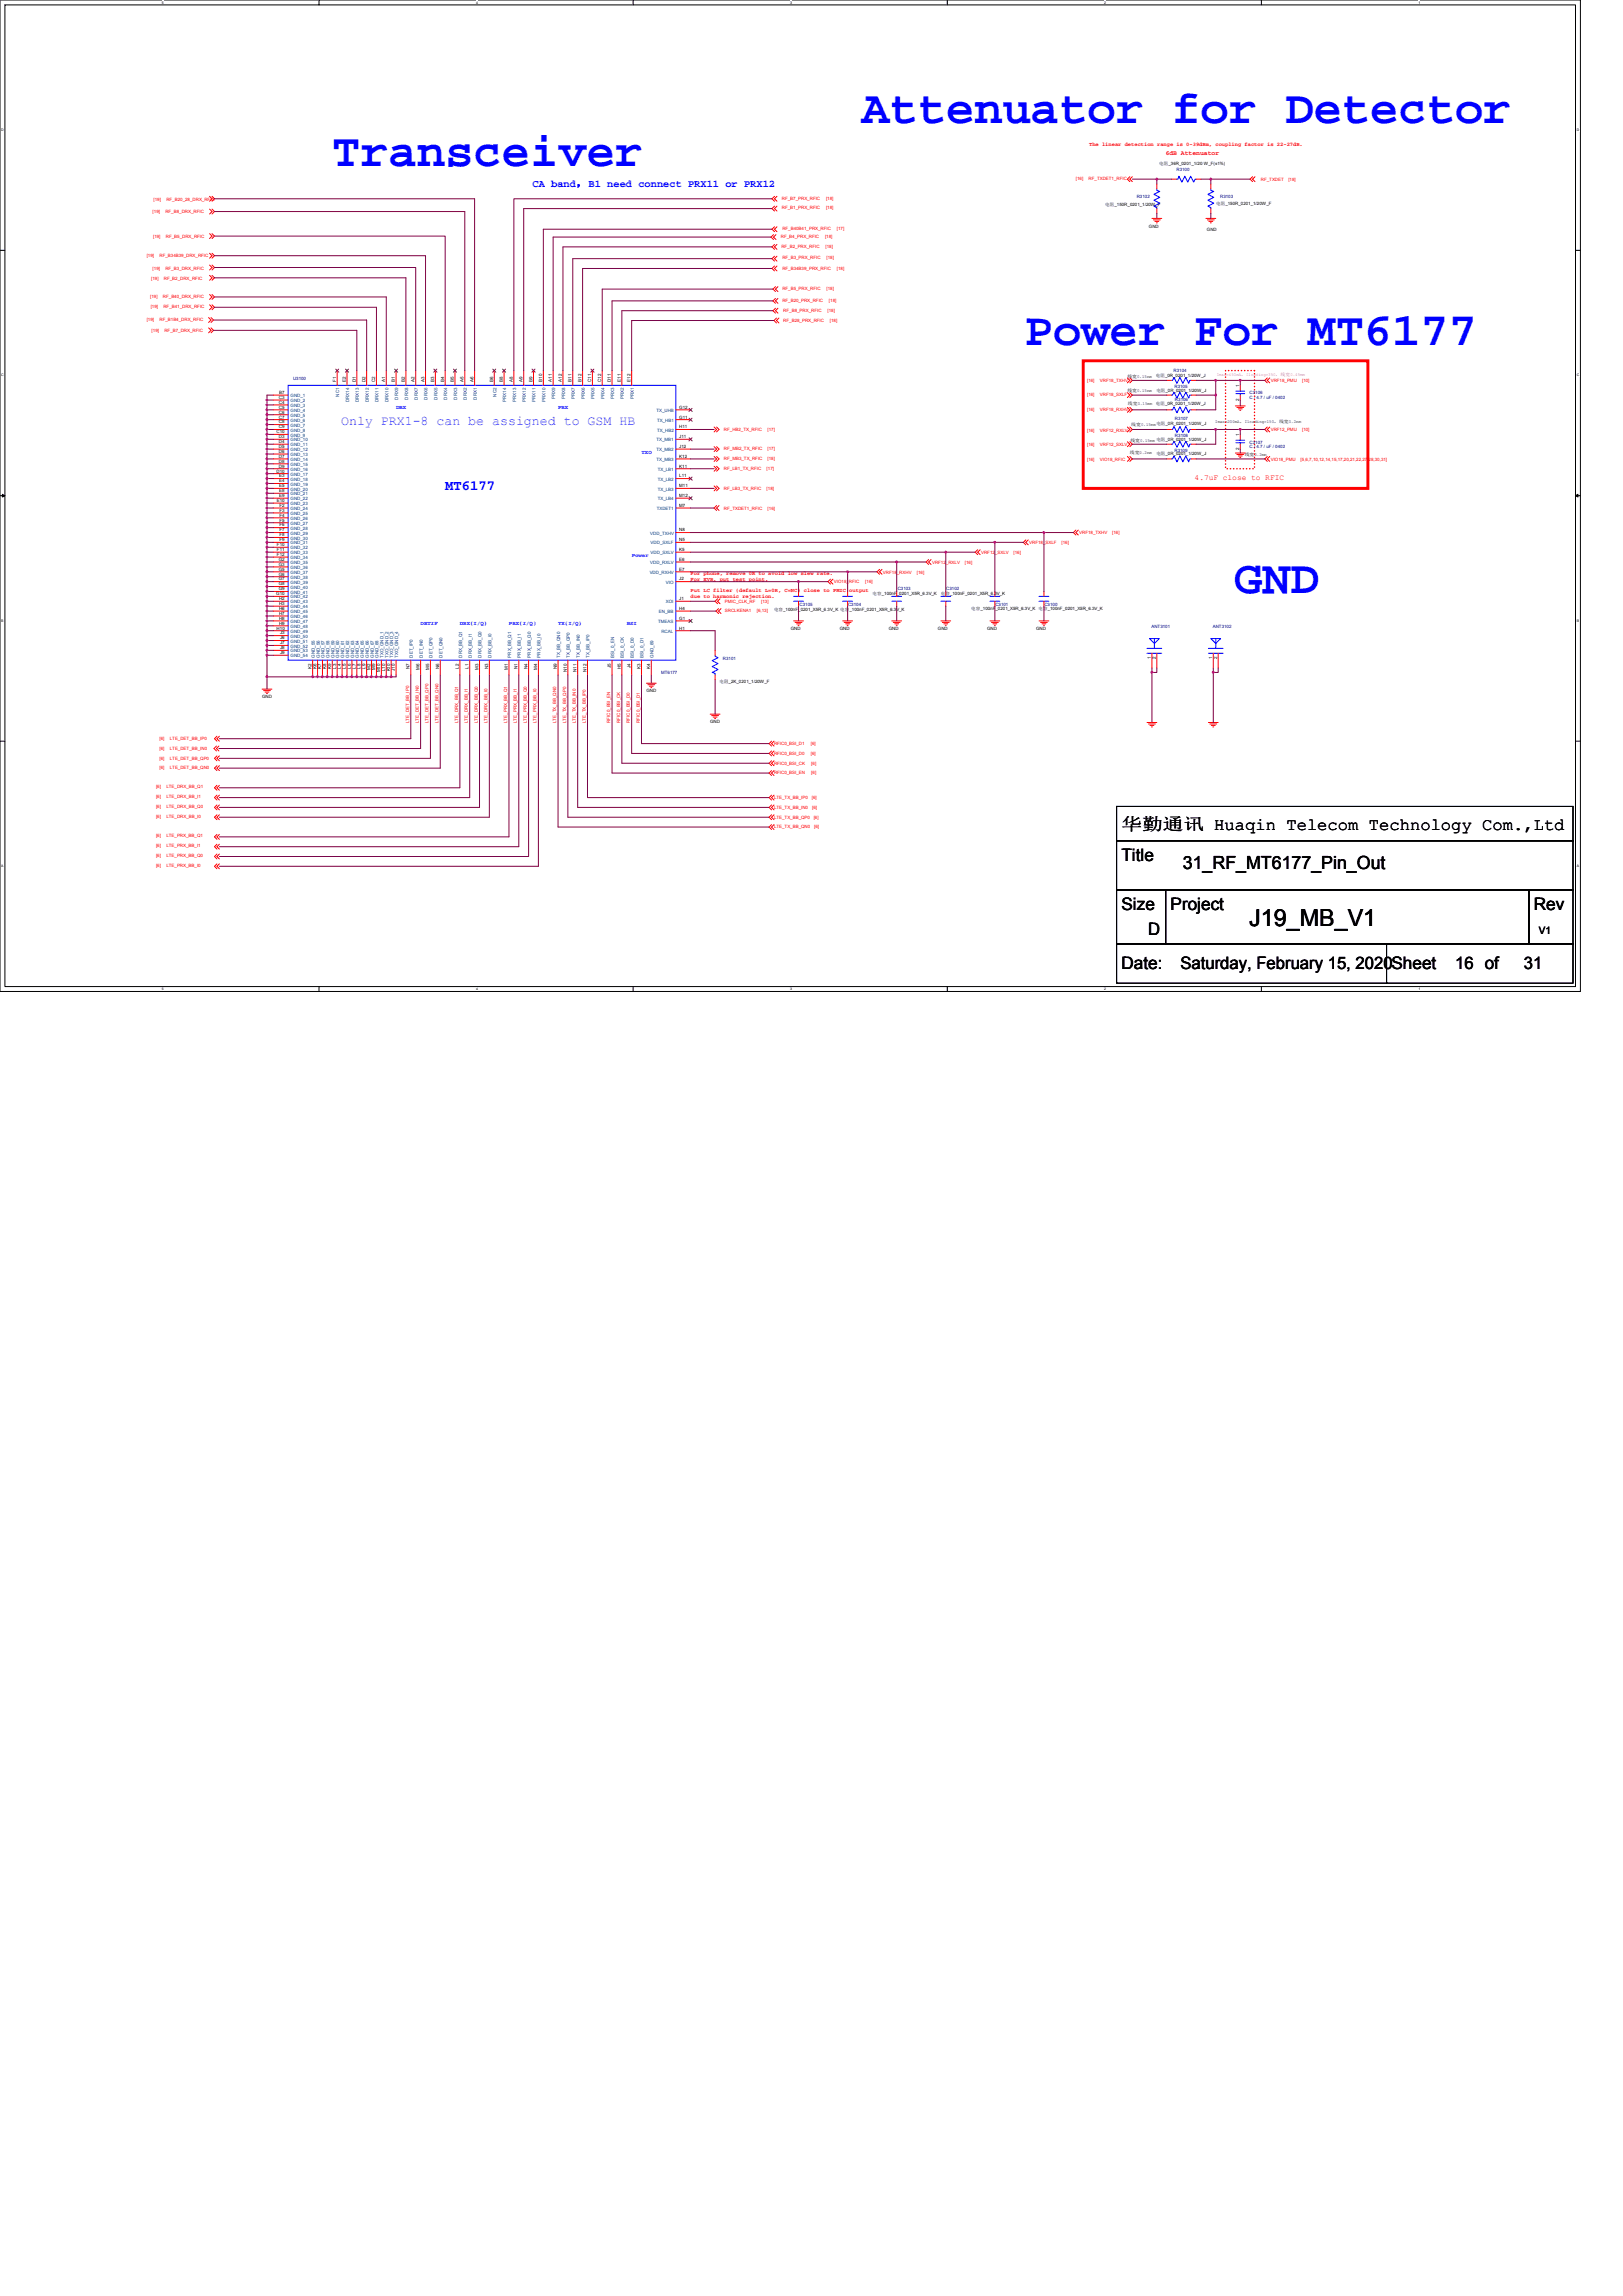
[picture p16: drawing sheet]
<svg xmlns="http://www.w3.org/2000/svg" width="210mm" height="297mm" viewBox="0 0 210 297" stroke-linecap="round" stroke-linejoin="round" font-family="sans-serif">
<defs><g id="words">
<g font-size="6.1" fill="#00f">
<text x="111.4" y="15.9">Attenuator for Detector</text>
<text x="43" y="21.5">Transceiver</text>
<text x="132.6" y="44.6">Power For MT6177</text>
<text x="159.7" y="76.8">GND</text>
</g>
<text font-size="3" x="161.6" y="119.8">J19_MB_V1</text>
<text font-size="2.3" x="153" y="112.5">31_RF_MT6177_Pin_Out</text>
<g font-size="2.2">
<text x="145.1" y="107.4">华勤通讯 Huaqin Telecom Technology Com.,Ltd</text>
<text x="145.1" y="111.4">Title</text>
<text x="145.1" y="117.7">Size</text>
<text x="151.4" y="117.7">Project</text>
<text x="198.4" y="117.7">Rev</text>
<text x="145.1" y="125.4">Date:</text>
<text x="148.5" y="120.9">D</text>
<text x="152.7" y="125.4">Saturday, February 15, 2020Sheet</text>
<text x="188.3" y="125.4">16 of</text>
<text x="197.2" y="125.4">31</text>
</g>
<text font-size="1.8" fill="#00f" x="57.6" y="63.4">MT6177</text>
<text font-size="1.7" fill="#8000ff" x="44.1" y="54.9">Only PRX1-8 can be assigned to GSM HB</text>
<text font-size="1.3" fill="#00f" x="68.9" y="24.2">CA band，B1 need connect PRX11 or PRX12</text>
<text font-size="1.3" x="199.1" y="120.8">V1</text>
<text font-size="1" fill="#f00" x="154.6" y="62.1">4.7uF close to RFIC</text>
<text font-size=".8" fill="#f00" x="150.8" y="20">6dB Attenuator</text>
<g font-size=".7" fill="#f00">
<text x="140.9" y="18.9">The linear detection range is 0~39dBm, coupling factor is 22~27dB.</text>
<text x="89.3" y="76.6">Put LC filter (default L=0R, C=NC) close to PMIC output</text>
<text x="89.3" y="77.3">due to harmonic rejection.</text>
<text x="89.3" y="74.4">For phone, remove 0R to avoid low slew rate.</text>
<text x="89.3" y="75.1">For EVB, put test point.</text>
</g>
<g font-size=".7" fill="#00f">
<text x="51.2" y="53">DRX</text>
<text x="72.2" y="53">PRX</text>
<text x="83" y="58.7">TXO</text>
<text x="81.7" y="72">Power</text>
<text x="54.4" y="80.9">DETIF</text>
<text x="59.5" y="80.9">DRX(I/Q)</text>
<text x="65.8" y="80.9">PRX(I/Q)</text>
<text x="72.2" y="80.9">TX(I/Q)</text>
<text x="81.1" y="80.9">BSI</text>
</g>
<g font-size=".6" fill="#f00">
<text x="139.2" y="23.3">[16]</text>
<text x="140.8" y="23.3">RF_TXDET1_RFIC</text>
<text x="163.1" y="23.4">RF_TXDET</text>
<text x="166.7" y="23.4">[18]</text>
<text x="19.7" y="27.5">[19]</text>
<text x="19.9" y="26">[19]</text>
<text x="21.4" y="27.5">RF_B8_DRX_RFIC</text>
<text x="21.5" y="26">RF_B20_28_DRX_RFIC</text>
<text x="101.2" y="25.9">RF_B7_PRX_RFIC</text>
<text x="101.2" y="27.1">RF_B1_PRX_RFIC</text>
<text x="101.2" y="29.8">RF_B40B41_PRX_RFIC</text>
<text x="106.9" y="25.9">[18]</text>
<text x="106.9" y="27.1">[18]</text>
<text x="108.3" y="29.8">[17]</text>
<text x="19" y="33.2">[19]</text>
<text x="19.7" y="34.9">[19]</text>
<text x="19.8" y="30.8">[19]</text>
<text x="20.6" y="33.2">RF_B34B39_DRX_RFIC</text>
<text x="21.4" y="34.9">RF_B3_DRX_RFIC</text>
<text x="21.5" y="30.8">RF_B5_DRX_RFIC</text>
<text x="101" y="30.8">RF_B4_PRX_RFIC</text>
<text x="101.1" y="32.1">RF_B2_PRX_RFIC</text>
<text x="101.2" y="34.9">RF_B34B39_PRX_RFIC</text>
<text x="101.2" y="33.6">RF_B3_PRX_RFIC</text>
<text x="106.7" y="30.8">[18]</text>
<text x="106.8" y="32.1">[18]</text>
<text x="106.9" y="33.6">[18]</text>
<text x="108.3" y="34.9">[18]</text>
<text x="19" y="41.5">[19]</text>
<text x="19.4" y="38.6">[19]</text>
<text x="19.5" y="39.9">[19]</text>
<text x="19.6" y="36.2">[19]</text>
<text x="20.6" y="41.5">RF_B1B4_DRX_RFIC</text>
<text x="21.1" y="38.6">RF_B40_DRX_RFIC</text>
<text x="21.1" y="39.9">RF_B41_DRX_RFIC</text>
<text x="21.2" y="36.2">RF_B2_DRX_RFIC</text>
<text x="101.2" y="37.6">RF_B5_PRX_RFIC</text>
<text x="101.2" y="39.1">RF_B20_PRX_RFIC</text>
<text x="101.3" y="40.3">RF_B8_PRX_RFIC</text>
<text x="101.3" y="41.6">RF_B28_PRX_RFIC</text>
<text x="106.9" y="37.6">[18]</text>
<text x="107.1" y="40.3">[18]</text>
<text x="107.3" y="39.1">[18]</text>
<text x="107.4" y="41.6">[18]</text>
<text x="19.6" y="43">[19]</text>
<text x="21.3" y="43">RF_B7_DRX_RFIC</text>
<text x="140.7" y="49.4">[16]</text>
<text x="140.7" y="51.3">[16]</text>
<text x="140.7" y="53.2">[16]</text>
<text x="142.3" y="49.4">VRF18_TXHV</text>
<text x="142.3" y="51.3">VRF18_SXLF</text>
<text x="142.3" y="53.2">VRF18_RXHV</text>
<text x="164.4" y="49.4">VRF18_PMU</text>
<text x="168.5" y="49.4">[10]</text>
<text x="93.7" y="59.5">RF_MB3_TX_RFIC</text>
<text x="93.7" y="55.7">RF_HB2_TX_RFIC</text>
<text x="93.7" y="58.3">RF_MB2_TX_RFIC</text>
<text x="99.3" y="55.7">[17]</text>
<text x="99.3" y="59.5">[18]</text>
<text x="99.3" y="58.3">[17]</text>
<text x="140.7" y="59.7">[16]</text>
<text x="140.7" y="57.8">[16]</text>
<text x="140.7" y="55.9">[16]</text>
<text x="142.3" y="59.7">VIO18_RFIC</text>
<text x="142.3" y="57.8">VRF12_SXLV</text>
<text x="142.3" y="55.9">VRF12_RXLV</text>
<text x="164.4" y="55.8">VRF12_PMU</text>
<text x="164.4" y="59.6">VIO18_PMU</text>
<text x="168.3" y="59.6">[5,6,7,10,12,14,15,17,20,21,22,27,28,30,31]</text>
<text x="168.5" y="55.8">[10]</text>
<text x="93.7" y="66">RF_TXDET1_RFIC</text>
<text x="93.7" y="60.8">RF_LB1_TX_RFIC</text>
<text x="93.7" y="63.4">RF_LB3_TX_RFIC</text>
<text x="99.2" y="60.8">[17]</text>
<text x="99.2" y="63.4">[18]</text>
<text x="99.3" y="66">[16]</text>
<text x="126.9" y="71.7">VRF12_SXLV</text>
<text x="131.1" y="71.7">[16]</text>
<text x="133.2" y="70.4">VRF18_SXLF</text>
<text x="137.4" y="70.4">[16]</text>
<text x="139.6" y="69.1">VRF18_TXHV</text>
<text x="143.9" y="69.1">[16]</text>
<text x="93.8" y="78">PMIC_CLK_RF</text>
<text x="98.5" y="78">[13]</text>
<text x="107.9" y="75.5">VIO18_RFIC</text>
<text x="112" y="75.5">[16]</text>
<text x="114.2" y="74.2">VRF18_RXHV</text>
<text x="118.6" y="74.2">[16]</text>
<text x="120.6" y="72.9">VRF12_RXLV</text>
<text x="124.8" y="72.9">[16]</text>
<text x="93.8" y="79.2">SRCLKENA1</text>
<text x="97.9" y="79.2">[6,13]</text>
<text x="20.6" y="95.7">[6]</text>
<text x="22" y="95.7">LTE_DET_BB_IP0</text>
<text x="52.9" y="93.5" transform="rotate(-90 52.9 93.5)">LTE_DET_BB_IP0</text>
<text x="54.2" y="93.5" transform="rotate(-90 54.2 93.5)">LTE_DET_BB_IN0</text>
<text x="55.5" y="93.5" transform="rotate(-90 55.5 93.5)">LTE_DET_BB_QP0</text>
<text x="56.7" y="93.5" transform="rotate(-90 56.7 93.5)">LTE_DET_BB_QN0</text>
<text x="59.3" y="93.5" transform="rotate(-90 59.3 93.5)">LTE_DRX_BB_Q1</text>
<text x="60.5" y="93.5" transform="rotate(-90 60.5 93.5)">LTE_DRX_BB_I1</text>
<text x="61.8" y="93.5" transform="rotate(-90 61.8 93.5)">LTE_DRX_BB_Q0</text>
<text x="63.1" y="93.5" transform="rotate(-90 63.1 93.5)">LTE_DRX_BB_I0</text>
<text x="65.6" y="93.5" transform="rotate(-90 65.6 93.5)">LTE_PRX_BB_Q1</text>
<text x="66.9" y="93.5" transform="rotate(-90 66.9 93.5)">LTE_PRX_BB_I1</text>
<text x="68.2" y="93.5" transform="rotate(-90 68.2 93.5)">LTE_PRX_BB_Q0</text>
<text x="69.4" y="93.5" transform="rotate(-90 69.4 93.5)">LTE_PRX_BB_I0</text>
<text x="72" y="93.5" transform="rotate(-90 72 93.5)">LTE_TX_BB_QN0</text>
<text x="73.2" y="93.5" transform="rotate(-90 73.2 93.5)">LTE_TX_BB_QP0</text>
<text x="74.5" y="93.5" transform="rotate(-90 74.5 93.5)">LTE_TX_BB_IN0</text>
<text x="75.8" y="93.5" transform="rotate(-90 75.8 93.5)">LTE_TX_BB_IP0</text>
<text x="79" y="93.5" transform="rotate(-90 79 93.5)">RFIC0_BSI_EN</text>
<text x="80.2" y="93.5" transform="rotate(-90 80.2 93.5)">RFIC0_BSI_CK</text>
<text x="81.5" y="93.5" transform="rotate(-90 81.5 93.5)">RFIC0_BSI_D0</text>
<text x="82.8" y="93.5" transform="rotate(-90 82.8 93.5)">RFIC0_BSI_D1</text>
<text x="20.2" y="102">[6]</text>
<text x="20.6" y="97">[6]</text>
<text x="20.6" y="98.3">[6]</text>
<text x="20.6" y="99.5">[6]</text>
<text x="21.5" y="102">LTE_DRX_BB_Q1</text>
<text x="22" y="97">LTE_DET_BB_IN0</text>
<text x="22" y="98.3">LTE_DET_BB_QP0</text>
<text x="22" y="99.5">LTE_DET_BB_QN0</text>
<text x="100.1" y="96.4">RFIC0_BSI_D1</text>
<text x="100.1" y="97.6">RFIC0_BSI_D0</text>
<text x="100.1" y="98.9">RFIC0_BSI_CK</text>
<text x="100.1" y="100.2">RFIC0_BSI_EN</text>
<text x="104.9" y="96.4">[6]</text>
<text x="104.9" y="97.6">[6]</text>
<text x="105" y="98.9">[6]</text>
<text x="105" y="100.2">[6]</text>
<text x="20.2" y="103.2">[6]</text>
<text x="20.2" y="104.5">[6]</text>
<text x="20.2" y="105.8">[6]</text>
<text x="21.5" y="103.2">LTE_DRX_BB_I1</text>
<text x="21.5" y="104.5">LTE_DRX_BB_Q0</text>
<text x="21.5" y="105.8">LTE_DRX_BB_I0</text>
<text x="100.1" y="103.4">LTE_TX_BB_IP0</text>
<text x="100.1" y="104.6">LTE_TX_BB_IN0</text>
<text x="100.1" y="105.9">LTE_TX_BB_QP0</text>
<text x="100.1" y="107.2">LTE_TX_BB_QN0</text>
<text x="105" y="103.4">[6]</text>
<text x="105.1" y="104.6">[6]</text>
<text x="105.3" y="105.9">[6]</text>
<text x="105.3" y="107.2">[6]</text>
<text x="20.2" y="108.3">[6]</text>
<text x="20.2" y="109.6">[6]</text>
<text x="20.2" y="110.8">[6]</text>
<text x="20.2" y="112.1">[6]</text>
<text x="21.5" y="108.3">LTE_PRX_BB_Q1</text>
<text x="21.5" y="109.6">LTE_PRX_BB_I1</text>
<text x="21.5" y="110.8">LTE_PRX_BB_Q0</text>
<text x="21.5" y="112.1">LTE_PRX_BB_I0</text>
</g>
<g font-size=".6">
<text x="150" y="21.3">电阻_36R_0201_1/20 W_F(±1%)</text>
<text x="143" y="26.6">电阻_150R_0201_1/20W_F</text>
<text x="148.7" y="29.4">GND</text>
<text x="156.1" y="29.8">GND</text>
<text x="157.4" y="26.5">电阻_150R_0201_1/20W_F</text>
<text x="36.1" y="53.5">C6</text>
<text x="36.1" y="52.9">C5</text>
<text x="36.1" y="52.2">C4</text>
<text x="36.1" y="51.6">C3</text>
<text x="36.1" y="51">B7</text>
<text x="43.5" y="49.4" transform="rotate(-90 43.5 49.4)">F1</text>
<text x="44.7" y="49.4" transform="rotate(-90 44.7 49.4)">E2</text>
<text x="46" y="49.4" transform="rotate(-90 46 49.4)">D1</text>
<text x="47.3" y="49.4" transform="rotate(-90 47.3 49.4)">D2</text>
<text x="48.6" y="49.4" transform="rotate(-90 48.6 49.4)">C2</text>
<text x="49.8" y="49.4" transform="rotate(-90 49.8 49.4)">A1</text>
<text x="51.1" y="49.4" transform="rotate(-90 51.1 49.4)">B1</text>
<text x="52.4" y="49.4" transform="rotate(-90 52.4 49.4)">B2</text>
<text x="53.6" y="49.4" transform="rotate(-90 53.6 49.4)">A2</text>
<text x="54.9" y="49.4" transform="rotate(-90 54.9 49.4)">A3</text>
<text x="56.2" y="49.4" transform="rotate(-90 56.2 49.4)">B3</text>
<text x="57.4" y="49.4" transform="rotate(-90 57.4 49.4)">B4</text>
<text x="58.7" y="49.4" transform="rotate(-90 58.7 49.4)">B5</text>
<text x="60" y="49.4" transform="rotate(-90 60 49.4)">A5</text>
<text x="61.3" y="49.4" transform="rotate(-90 61.3 49.4)">A6</text>
<text x="63.8" y="49.4" transform="rotate(-90 63.8 49.4)">B6</text>
<text x="65.1" y="49.4" transform="rotate(-90 65.1 49.4)">B8</text>
<text x="66.3" y="49.4" transform="rotate(-90 66.3 49.4)">A8</text>
<text x="67.6" y="49.4" transform="rotate(-90 67.6 49.4)">A9</text>
<text x="68.9" y="49.4" transform="rotate(-90 68.9 49.4)">B9</text>
<text x="70.1" y="49.4" transform="rotate(-90 70.1 49.4)">B10</text>
<text x="71.4" y="49.4" transform="rotate(-90 71.4 49.4)">A11</text>
<text x="72.7" y="49.4" transform="rotate(-90 72.7 49.4)">A12</text>
<text x="74" y="49.4" transform="rotate(-90 74 49.4)">B11</text>
<text x="75.2" y="49.4" transform="rotate(-90 75.2 49.4)">B12</text>
<text x="76.5" y="49.4" transform="rotate(-90 76.5 49.4)">C11</text>
<text x="77.8" y="49.4" transform="rotate(-90 77.8 49.4)">C12</text>
<text x="79" y="49.4" transform="rotate(-90 79 49.4)">D11</text>
<text x="80.3" y="49.4" transform="rotate(-90 80.3 49.4)">E11</text>
<text x="81.6" y="49.4" transform="rotate(-90 81.6 49.4)">E12</text>
<text x="87.9" y="52.9">G12</text>
<text x="145.9" y="48.9">线宽0.15mm</text>
<text x="145.9" y="50.7">线宽0.15mm</text>
<text x="145.9" y="52.4">线宽0.15mm</text>
<text x="149.5" y="48.7">电阻_0R_0201_1/20W_J</text>
<text x="149.5" y="52.4">电阻_0R_0201_1/20W_J</text>
<text x="149.6" y="50.7">电阻_0R_0201_1/20W_J</text>
<text x="160.3" y="51.9" transform="rotate(-90 160.3 51.9)">2</text>
<text x="160.3" y="50" transform="rotate(-90 160.3 50)">1</text>
<text x="35.8" y="56">C10</text>
<text x="36.1" y="54.1">C7</text>
<text x="36.1" y="54.8">C8</text>
<text x="36.1" y="57.3">D4</text>
<text x="36.1" y="58">D5</text>
<text x="36.1" y="58.6">D6</text>
<text x="36.1" y="59.2">D7</text>
<text x="36.1" y="59.9">D8</text>
<text x="36.1" y="56.7">D3</text>
<text x="36.1" y="55.4">C9</text>
<text x="87.9" y="54.1">G11</text>
<text x="87.9" y="55.4">H11</text>
<text x="87.9" y="56.7">J11</text>
<text x="87.9" y="58">J12</text>
<text x="87.9" y="59.2">K12</text>
<text x="146.2" y="58.8">线宽0.2mm</text>
<text x="146.2" y="57.1">线宽0.15mm 电阻_0R_0201_1/20W_J</text>
<text x="146.4" y="55.1">线宽0.15mm电阻_0R_0201_1/20W_J</text>
<text x="149.6" y="58.9">电阻_0R_0201_1/20W_J</text>
<text x="157.2" y="54.8">Imax=200mA，Iloading=150，线宽0.2mm</text>
<text x="160.3" y="58.2" transform="rotate(-90 160.3 58.2)">2</text>
<text x="160.3" y="56.4" transform="rotate(-90 160.3 56.4)">1</text>
<text x="161" y="59">线宽</text>
<text x="162.3" y="59">0.2mm</text>
<text x="35.8" y="61.1">D10</text>
<text x="35.8" y="64.9">E10</text>
<text x="36.1" y="60.5">D9</text>
<text x="36.1" y="63.7">E8</text>
<text x="36.1" y="64.3">E9</text>
<text x="36.1" y="62.4">E4</text>
<text x="36.1" y="63">E5</text>
<text x="36.1" y="61.8">E3</text>
<text x="36.2" y="65.6">F2</text>
<text x="87.9" y="65.6">M7</text>
<text x="87.9" y="60.5">K11</text>
<text x="87.9" y="61.8">L11</text>
<text x="87.9" y="63">M11</text>
<text x="87.9" y="64.3">M12</text>
<text x="35.8" y="70.7">F10</text>
<text x="35.8" y="71.3">F11</text>
<text x="35.8" y="71.9">F12</text>
<text x="36.2" y="68.1">F6</text>
<text x="36.2" y="69.4">F8</text>
<text x="36.2" y="67.5">F5</text>
<text x="36.2" y="68.7">F7</text>
<text x="36.2" y="70">F9</text>
<text x="36.2" y="66.2">F3</text>
<text x="36.2" y="66.8">F4</text>
<text x="87.9" y="71.3">K5</text>
<text x="87.9" y="70">N5</text>
<text x="87.9" y="68.7">N8</text>
<text x="35.8" y="77">G10</text>
<text x="36.1" y="75.7">G8</text>
<text x="36.1" y="76.4">G9</text>
<text x="36.1" y="74.5">G6</text>
<text x="36.1" y="72.6">G2</text>
<text x="36.1" y="73.2">G3</text>
<text x="36.1" y="75.1">G7</text>
<text x="36.1" y="73.8">G5</text>
<text x="36.1" y="77.6">H2</text>
<text x="87.9" y="73.8">E7</text>
<text x="87.9" y="72.6">E6</text>
<text x="87.9" y="77.6">J1</text>
<text x="87.9" y="75.1">J2</text>
<text x="112.9" y="77">电容_100nF_0201_X5R_6.3V_K</text>
<text x="121.7" y="76.9">电容_100nF_0201_X5R_6.3V_K</text>
<text x="35.8" y="81.4">H10</text>
<text x="36.1" y="80.2">H8</text>
<text x="36.1" y="80.8">H9</text>
<text x="36.1" y="79.5">H7</text>
<text x="36.1" y="78.3">H3</text>
<text x="36.1" y="78.9">H6</text>
<text x="36.2" y="84">J8</text>
<text x="36.2" y="83.4">J7</text>
<text x="36.2" y="82.7">J6</text>
<text x="36.2" y="82.1">J3</text>
<text x="87.9" y="80.2">G1</text>
<text x="87.9" y="78.9">H4</text>
<text x="87.9" y="81.4">H1</text>
<text x="100.1" y="79">电容_100nF_0201_X5R_6.3V_K 电容_100nF_0201_X5R_6.3V_K</text>
<text x="102.3" y="81.5">GND</text>
<text x="108.6" y="81.5">GND</text>
<text x="115" y="81.5">GND</text>
<text x="121.3" y="81.5">GND</text>
<text x="125.7" y="79">电容_100nF_0201_X5R_6.3V_K 电容_100nF_0201_X5R_6.3V_K</text>
<text x="127.7" y="81.5">GND</text>
<text x="134" y="81.5">GND</text>
<text x="36.2" y="84.6">J9</text>
<text x="40.3" y="86.6" transform="rotate(-90 40.3 86.6)">K2</text>
<text x="40.9" y="86.6" transform="rotate(-90 40.9 86.6)">K6</text>
<text x="41.6" y="86.6" transform="rotate(-90 41.6 86.6)">K7</text>
<text x="42.2" y="86.6" transform="rotate(-90 42.2 86.6)">K8</text>
<text x="42.8" y="86.6" transform="rotate(-90 42.8 86.6)">K9</text>
<text x="43.5" y="86.5" transform="rotate(-90 43.5 86.5)">L3</text>
<text x="44.1" y="86.5" transform="rotate(-90 44.1 86.5)">L4</text>
<text x="44.7" y="86.5" transform="rotate(-90 44.7 86.5)">L5</text>
<text x="45.4" y="86.5" transform="rotate(-90 45.4 86.5)">L6</text>
<text x="46" y="86.5" transform="rotate(-90 46 86.5)">L7</text>
<text x="46.7" y="86.5" transform="rotate(-90 46.7 86.5)">L8</text>
<text x="47.3" y="86.5" transform="rotate(-90 47.3 86.5)">L9</text>
<text x="47.9" y="86.7" transform="rotate(-90 47.9 86.7)">M2</text>
<text x="48.6" y="86.7" transform="rotate(-90 48.6 86.7)">M9</text>
<text x="49.2" y="87" transform="rotate(-90 49.2 87)">M10</text>
<text x="49.8" y="86.8" transform="rotate(-90 49.8 86.8)">L10</text>
<text x="50.5" y="86.9" transform="rotate(-90 50.5 86.9)">K10</text>
<text x="51.1" y="86.8" transform="rotate(-90 51.1 86.8)">J10</text>
<text x="53" y="86.6" transform="rotate(-90 53 86.6)">N7</text>
<text x="54.3" y="86.7" transform="rotate(-90 54.3 86.7)">M6</text>
<text x="55.5" y="86.7" transform="rotate(-90 55.5 86.7)">M5</text>
<text x="56.8" y="86.6" transform="rotate(-90 56.8 86.6)">N6</text>
<text x="59.4" y="86.5" transform="rotate(-90 59.4 86.5)">L2</text>
<text x="60.6" y="86.5" transform="rotate(-90 60.6 86.5)">L1</text>
<text x="61.9" y="86.7" transform="rotate(-90 61.9 86.7)">M3</text>
<text x="63.2" y="86.6" transform="rotate(-90 63.2 86.6)">N3</text>
<text x="65.7" y="86.7" transform="rotate(-90 65.7 86.7)">M1</text>
<text x="67" y="86.6" transform="rotate(-90 67 86.6)">N1</text>
<text x="68.2" y="86.6" transform="rotate(-90 68.2 86.6)">N4</text>
<text x="69.5" y="86.7" transform="rotate(-90 69.5 86.7)">M4</text>
<text x="72.1" y="86.6" transform="rotate(-90 72.1 86.6)">N9</text>
<text x="73.3" y="86.9" transform="rotate(-90 73.3 86.9)">N10</text>
<text x="74.6" y="86.9" transform="rotate(-90 74.6 86.9)">N11</text>
<text x="75.9" y="86.9" transform="rotate(-90 75.9 86.9)">N12</text>
<text x="79" y="86.5" transform="rotate(-90 79 86.5)">J5</text>
<text x="80.3" y="86.6" transform="rotate(-90 80.3 86.6)">H5</text>
<text x="81.6" y="86.5" transform="rotate(-90 81.6 86.5)">J4</text>
<text x="82.8" y="86.6" transform="rotate(-90 82.8 86.6)">K3</text>
<text x="83.6" y="89.6">GND</text>
<text x="84.1" y="86.6" transform="rotate(-90 84.1 86.6)">K4</text>
<text x="93.1" y="88.3">电阻_2K_0201_1/20W_F</text>
<text x="148.9" y="85.3" transform="rotate(-90 148.9 85.3)">1</text>
<text x="149.5" y="85.3" transform="rotate(-90 149.5 85.3)">2</text>
<text x="156.8" y="85.3" transform="rotate(-90 156.8 85.3)">1</text>
<text x="157.5" y="85.3" transform="rotate(-90 157.5 85.3)">2</text>
<text x="33.9" y="90.3">GND</text>
<text x="91.9" y="93.6">GND</text>
</g>
<g font-size=".6" fill="#000080">
<text x="152.2" y="22.1">R3100</text>
<text x="147.1" y="25.6">R3102</text>
<text x="157.9" y="25.6">R3103</text>
<text x="37.9" y="49.1">U3100</text>
<text x="151.8" y="48.1">R3104</text>
<text x="152" y="50.2">R3105</text>
<text x="152" y="51.9">R3106</text>
<text x="161.7" y="51">C3106</text>
<text x="161.7" y="51.6">C / 4.7 / uF / 0402</text>
<text x="152" y="58.5">R3109</text>
<text x="152" y="56.6">R3108</text>
<text x="152" y="54.3">R3107</text>
<text x="161.7" y="57.4">C3107</text>
<text x="161.7" y="58">C / 4.7 / uF / 0402</text>
<text x="116.1" y="76.3">C3103</text>
<text x="122.4" y="76.3">C3102</text>
<text x="103.4" y="78.4">C3105</text>
<text x="109.7" y="78.3">C3104</text>
<text x="128.8" y="78.3">C3101</text>
<text x="135.1" y="78.3">C3100</text>
<text x="149" y="81.3">ANT3101</text>
<text x="156.9" y="81.3">ANT3102</text>
<text x="85.5" y="87.2">MT6177</text>
<text x="93.5" y="85.3">R3101</text>
</g>
<g font-size=".6" fill="#004080">
<text x="37.6" y="53.9">GND_5</text>
<text x="37.6" y="53.3">GND_4</text>
<text x="37.6" y="52.7">GND_3</text>
<text x="37.6" y="52">GND_2</text>
<text x="37.6" y="51.4">GND_1</text>
<text x="43.9" y="51.3" transform="rotate(-90 43.9 51.3)">NC1</text>
<text x="45.2" y="52" transform="rotate(-90 45.2 52)">DRX14</text>
<text x="46.4" y="52" transform="rotate(-90 46.4 52)">DRX13</text>
<text x="47.7" y="52" transform="rotate(-90 47.7 52)">DRX12</text>
<text x="49" y="52" transform="rotate(-90 49 52)">DRX11</text>
<text x="50.2" y="52" transform="rotate(-90 50.2 52)">DRX10</text>
<text x="51.5" y="51.7" transform="rotate(-90 51.5 51.7)">DRX9</text>
<text x="52.8" y="51.7" transform="rotate(-90 52.8 51.7)">DRX8</text>
<text x="54.1" y="51.7" transform="rotate(-90 54.1 51.7)">DRX7</text>
<text x="55.3" y="51.7" transform="rotate(-90 55.3 51.7)">DRX6</text>
<text x="56.6" y="51.7" transform="rotate(-90 56.6 51.7)">DRX5</text>
<text x="57.9" y="51.7" transform="rotate(-90 57.9 51.7)">DRX4</text>
<text x="59.1" y="51.7" transform="rotate(-90 59.1 51.7)">DRX3</text>
<text x="60.4" y="51.7" transform="rotate(-90 60.4 51.7)">DRX2</text>
<text x="61.7" y="51.7" transform="rotate(-90 61.7 51.7)">DRX1</text>
<text x="64.2" y="51.3" transform="rotate(-90 64.2 51.3)">NC2</text>
<text x="65.5" y="52" transform="rotate(-90 65.5 52)">PRX14</text>
<text x="66.8" y="52" transform="rotate(-90 66.8 52)">PRX13</text>
<text x="68" y="52" transform="rotate(-90 68 52)">PRX12</text>
<text x="69.3" y="52" transform="rotate(-90 69.3 52)">PRX11</text>
<text x="70.6" y="52" transform="rotate(-90 70.6 52)">PRX10</text>
<text x="71.8" y="51.7" transform="rotate(-90 71.8 51.7)">PRX9</text>
<text x="73.1" y="51.7" transform="rotate(-90 73.1 51.7)">PRX8</text>
<text x="74.4" y="51.7" transform="rotate(-90 74.4 51.7)">PRX7</text>
<text x="75.6" y="51.7" transform="rotate(-90 75.6 51.7)">PRX6</text>
<text x="76.9" y="51.7" transform="rotate(-90 76.9 51.7)">PRX5</text>
<text x="78.2" y="51.7" transform="rotate(-90 78.2 51.7)">PRX4</text>
<text x="79.5" y="51.7" transform="rotate(-90 79.5 51.7)">PRX3</text>
<text x="80.7" y="51.7" transform="rotate(-90 80.7 51.7)">PRX2</text>
<text x="82" y="51.7" transform="rotate(-90 82 51.7)">PRX1</text>
<text x="84.9" y="53.3">TX_UHB</text>
<text x="37.6" y="54.6">GND_6</text>
<text x="37.6" y="55.2">GND_7</text>
<text x="37.6" y="57.7">GND_11</text>
<text x="37.6" y="58.4">GND_12</text>
<text x="37.6" y="59">GND_13</text>
<text x="37.6" y="59.6">GND_14</text>
<text x="37.6" y="57.1">GND_10</text>
<text x="37.6" y="55.8">GND_8</text>
<text x="37.6" y="56.5">GND_9</text>
<text x="84.9" y="57.1">TX_MB1</text>
<text x="84.9" y="58.4">TX_MB2</text>
<text x="84.9" y="59.6">TX_MB3</text>
<text x="85" y="54.6">TX_HB1</text>
<text x="85" y="55.8">TX_HB2</text>
<text x="37.6" y="60.3">GND_15</text>
<text x="37.6" y="60.9">GND_16</text>
<text x="37.6" y="61.6">GND_17</text>
<text x="37.6" y="64.1">GND_21</text>
<text x="37.6" y="64.7">GND_22</text>
<text x="37.6" y="65.4">GND_23</text>
<text x="37.6" y="62.8">GND_19</text>
<text x="37.6" y="63.5">GND_20</text>
<text x="37.6" y="66">GND_24</text>
<text x="37.6" y="62.2">GND_18</text>
<text x="85" y="66">TXDET1</text>
<text x="85.1" y="60.9">TX_LB1</text>
<text x="85.1" y="62.2">TX_LB2</text>
<text x="85.1" y="63.5">TX_LB3</text>
<text x="85.1" y="64.7">TX_LB4</text>
<text x="37.6" y="68.5">GND_28</text>
<text x="37.6" y="69.8">GND_30</text>
<text x="37.6" y="71.1">GND_32</text>
<text x="37.6" y="71.7">GND_33</text>
<text x="37.6" y="67.9">GND_27</text>
<text x="37.6" y="69.2">GND_29</text>
<text x="37.6" y="70.4">GND_31</text>
<text x="37.6" y="66.6">GND_25</text>
<text x="37.6" y="67.3">GND_26</text>
<text x="84.1" y="69.2">VDD_TXHV</text>
<text x="84.2" y="71.7">VDD_SXLV</text>
<text x="84.2" y="70.4">VDD_SXLF</text>
<text x="37.6" y="72.3">GND_34</text>
<text x="37.6" y="76.2">GND_40</text>
<text x="37.6" y="76.8">GND_41</text>
<text x="37.6" y="74.9">GND_38</text>
<text x="37.6" y="73">GND_35</text>
<text x="37.6" y="73.6">GND_36</text>
<text x="37.6" y="75.5">GND_39</text>
<text x="37.6" y="74.3">GND_37</text>
<text x="37.6" y="77.4">GND_42</text>
<text x="84.1" y="74.3">VDD_RXHV</text>
<text x="84.1" y="73">VDD_RXLV</text>
<text x="86.1" y="75.5">VIO</text>
<text x="37.6" y="80.6">GND_47</text>
<text x="37.6" y="81.2">GND_48</text>
<text x="37.6" y="80">GND_46</text>
<text x="37.6" y="83.8">GND_52</text>
<text x="37.6" y="83.1">GND_51</text>
<text x="37.6" y="78.1">GND_43</text>
<text x="37.6" y="78.7">GND_44</text>
<text x="37.6" y="79.3">GND_45</text>
<text x="37.6" y="81.9">GND_49</text>
<text x="37.6" y="82.5">GND_50</text>
<text x="85.2" y="80.6">TMEAS</text>
<text x="85.3" y="79.3">EN_BB</text>
<text x="85.6" y="81.9">RCAL</text>
<text x="86.1" y="78.1">XOI</text>
<text x="37.6" y="84.4">GND_53</text>
<text x="37.6" y="85">GND_54</text>
<text x="40.7" y="85.1" transform="rotate(-90 40.7 85.1)">GND_55</text>
<text x="41.4" y="85.1" transform="rotate(-90 41.4 85.1)">GND_56</text>
<text x="42" y="85.1" transform="rotate(-90 42 85.1)">GND_57</text>
<text x="42.6" y="85.1" transform="rotate(-90 42.6 85.1)">GND_58</text>
<text x="43.3" y="85.1" transform="rotate(-90 43.3 85.1)">GND_59</text>
<text x="43.9" y="85.1" transform="rotate(-90 43.9 85.1)">GND_60</text>
<text x="44.5" y="85.1" transform="rotate(-90 44.5 85.1)">GND_61</text>
<text x="45.2" y="85.1" transform="rotate(-90 45.2 85.1)">GND_62</text>
<text x="45.8" y="85.1" transform="rotate(-90 45.8 85.1)">GND_63</text>
<text x="46.4" y="85.1" transform="rotate(-90 46.4 85.1)">GND_64</text>
<text x="47.1" y="85.1" transform="rotate(-90 47.1 85.1)">GND_65</text>
<text x="47.7" y="85.1" transform="rotate(-90 47.7 85.1)">GND_66</text>
<text x="48.3" y="85.1" transform="rotate(-90 48.3 85.1)">GND_67</text>
<text x="49" y="85.1" transform="rotate(-90 49 85.1)">GND_68</text>
<text x="49.6" y="85.1" transform="rotate(-90 49.6 85.1)">TXO_GND_1</text>
<text x="50.2" y="85.1" transform="rotate(-90 50.2 85.1)">TXO_GND_2</text>
<text x="50.9" y="85.1" transform="rotate(-90 50.9 85.1)">TXO_GND_3</text>
<text x="51.5" y="85.1" transform="rotate(-90 51.5 85.1)">TXO_GND_4</text>
<text x="53.4" y="85.1" transform="rotate(-90 53.4 85.1)">DET_IP0</text>
<text x="54.7" y="85.1" transform="rotate(-90 54.7 85.1)">DET_IN0</text>
<text x="56" y="85.1" transform="rotate(-90 56 85.1)">DET_QP0</text>
<text x="57.2" y="85.1" transform="rotate(-90 57.2 85.1)">DET_QN0</text>
<text x="59.8" y="85.1" transform="rotate(-90 59.8 85.1)">DRX_BB_Q1</text>
<text x="61" y="85.1" transform="rotate(-90 61 85.1)">DRX_BB_I1</text>
<text x="62.3" y="85.1" transform="rotate(-90 62.3 85.1)">DRX_BB_Q0</text>
<text x="63.6" y="85.1" transform="rotate(-90 63.6 85.1)">DRX_BB_I0</text>
<text x="66.1" y="85.1" transform="rotate(-90 66.1 85.1)">PRX_BB_Q1</text>
<text x="67.4" y="85.1" transform="rotate(-90 67.4 85.1)">PRX_BB_I1</text>
<text x="68.7" y="85.1" transform="rotate(-90 68.7 85.1)">PRX_BB_Q0</text>
<text x="69.9" y="85.1" transform="rotate(-90 69.9 85.1)">PRX_BB_I0</text>
<text x="72.5" y="85.1" transform="rotate(-90 72.5 85.1)">TX_BB_QN0</text>
<text x="73.7" y="85.1" transform="rotate(-90 73.7 85.1)">TX_BB_QP0</text>
<text x="75" y="85.1" transform="rotate(-90 75 85.1)">TX_BB_IN0</text>
<text x="76.3" y="85.1" transform="rotate(-90 76.3 85.1)">TX_BB_IP0</text>
<text x="79.5" y="85.1" transform="rotate(-90 79.5 85.1)">BSI_0_EN</text>
<text x="80.7" y="85.1" transform="rotate(-90 80.7 85.1)">BSI_0_CK</text>
<text x="82" y="85.1" transform="rotate(-90 82 85.1)">BSI_0_D0</text>
<text x="83.3" y="85.1" transform="rotate(-90 83.3 85.1)">BSI_0_D1</text>
<text x="84.5" y="85.1" transform="rotate(-90 84.5 85.1)">GND_69</text>
</g>
<text font-size=".6" fill="#f0f" x="157.4" y="48.7">Imax=450mA，Iloading=350，线宽0.45mm</text>
<g font-size=".5">
<text x="21" y=".5">5</text>
<text x="61.6" y=".5">4</text>
<text x="102.2" y=".5">3</text>
<text x="142.9" y=".5">2</text>
<text x="183.5" y=".5">1</text>
<text x=".2" y="16.9">D</text>
<text x="204" y="16.9">D</text>
<text x=".2" y="48.7">C</text>
<text x="204" y="48.7">C</text>
<text x=".2" y="80.4">B</text>
<text x="204" y="80.4">B</text>
<text x=".2" y="112.2">A</text>
<text x="204" y="112.2">A</text>
<text x="21" y="128.1">5</text>
<text x="61.6" y="128.1">4</text>
<text x="102.2" y="128.1">3</text>
<text x="142.9" y="128.1">2</text>
<text x="183.5" y="128.1">1</text>
</g>
</g></defs>
<path d="M0 0h204.5v128.3h-204.5zM.6 .6h203.2v127h-203.2z" fill="none" stroke="#000" stroke-width=".13"/>
<g fill="#fff">
<path d="M21 .1h.2v.5h-.2z"/>
<path d="M21 127.7h.2v.5h-.2z"/>
</g>
<path d="M41.3 0v.6M41.3 127.6v.7" fill="none" stroke="#000" stroke-width=".13"/>
<g fill="#fff">
<path d="M61.6 .1h.2v.5h-.2z"/>
<path d="M61.6 127.7h.2v.5h-.2z"/>
</g>
<path d="M81.9 0v.6M81.9 127.6v.7" fill="none" stroke="#000" stroke-width=".13"/>
<g fill="#fff">
<path d="M102.2 .1h.3v.5h-.3z"/>
<path d="M102.2 127.7h.3v.5h-.3z"/>
</g>
<path d="M122.6 0v.6M122.6 127.6v.7" fill="none" stroke="#000" stroke-width=".13"/>
<g fill="#fff">
<path d="M142.9 .1h.2v.5h-.2z"/>
<path d="M142.9 127.7h.2v.5h-.2z"/>
</g>
<path d="M163.2 0v.6M163.2 127.6v.7" fill="none" stroke="#000" stroke-width=".13"/>
<g fill="#fff">
<path d="M183.5 .1h.3v.5h-.3z"/>
<path d="M183.5 127.7h.3v.5h-.3z"/>
<path d="M.2 16.5h.3v.5h-.3z"/>
<path d="M204 16.5h.3v.5h-.3z"/>
<path d="M.2 48.3h.3v.5h-.3z"/>
<path d="M204 48.3h.3v.5h-.3z"/>
</g>
<path d="M0 32.4h.6M203.8 32.4h.7" fill="none" stroke="#000" stroke-width=".13"/>
<g fill="#fff">
<path d="M.2 80h.3v.5h-.3z"/>
<path d="M204 80h.3v.5h-.3z"/>
</g>
<path d="M0 64.1h.6M203.8 64.1h.7" fill="none" stroke="#000" stroke-width=".13"/>
<path d="M.3 63.9l.3 .2-.3 .2zM203.8 64.1l.4-.2v.4z" fill="#000" stroke="#000" stroke-width=".13"/>
<g fill="#fff">
<path d="M.2 111.8h.2v.5h-.2z"/>
<path d="M204 111.8h.3v.5h-.3z"/>
</g>
<path d="M0 95.9h.6M203.8 95.9h.7M144.5 115.1h6.3v7h-6.3zM144.5 108.8h59v6.3h-59zM144.5 104.3h59v4.5h-59zM150.8 115.1h47v7h-47zM197.8 115.1h5.7v7h-5.7zM144.5 122.1h34.9v5.1h-34.9zM179.4 122.1h24.1v5.1h-24.1z" fill="none" stroke="#000" stroke-width=".13"/>
<path d="M158.6 47.9h3.7v12.7h-3.7z" fill="none" stroke="#f00" stroke-width=".19" stroke-dasharray="0 .4"/>
<path d="M140.1 46.7h36.9v16.5h-36.9z" fill="none" stroke="#f00" stroke-width=".38"/>
<g fill="none" stroke="#f00" stroke-width=".13">
<path d="M27.1 25.4l.3 .3-.3 .3M27.1 39.4l.3 .4-.3 .3M27.1 38.1l.3 .3-.3 .3M27.1 30.2l.3 .3-.3 .4M27.1 32.8l.3 .3-.3 .3M27.1 35.6l.3 .3-.3 .4M27.1 34.3l.3 .3-.3 .3M27.1 27.1l.3 .3-.3 .3M27.4 25.4l.3 .3-.3 .3M27.4 39.4l.3 .4-.3 .3M27.4 38.1l.3 .3-.3 .3M27.4 30.2l.3 .3-.3 .4"/>
<path d="M27.4 32.8l.3 .3-.3 .3M27.4 35.6l.3 .3-.3 .4M27.4 34.3l.3 .3-.3 .3M27.4 27.1l.3 .3-.3 .3M100.1 30.4l-.3 .3 .3 .3M100.2 25.4l-.3 .3 .3 .3M100.2 34.4l-.3 .3 .3 .4M100.2 29.3l-.3 .4 .3 .3M100.2 26.7l-.3 .3 .3 .3M100.2 31.6l-.3 .3 .3 .4M100.2 33.1l-.3 .4 .3 .3M100.3 39.9l-.3 .3 .3 .3"/>
<path d="M100.3 37.1l-.3 .3 .3 .3M100.3 38.6l-.3 .3 .3 .3M100.4 30.4l-.3 .3 .3 .3M100.5 25.4l-.3 .3 .3 .3M100.5 34.4l-.3 .3 .3 .4M100.5 29.3l-.3 .4 .3 .3M100.5 26.7l-.3 .3 .3 .3M100.5 31.6l-.3 .3 .3 .4M100.5 33.1l-.3 .4 .3 .3M100.6 39.9l-.3 .3 .3 .3M100.6 37.1l-.3 .3 .3 .3M100.6 38.6l-.3 .3 .3 .3"/>
<path d="M146.2 22.9l-.3 .3 .3 .3M146.5 22.9l-.3 .3 .3 .3M149 28.3h1.3M149.2 28.4h.9M149.4 28.6h.5M149.6 28.8h.1M149.7 27v.6M149.7 23.8v.6M151.6 23.2h.6M154.7 23.2h.7M156 28.3h1.3M156.2 28.4h.9"/>
<path d="M156.4 28.6h.5M156.6 28.8h.1M156.7 27v.6M156.7 23.8v.6M162.1 22.9l-.4 .3 .4 .3M162.4 22.9l-.3 .3 .3 .3M27 42.4l.3 .3-.3 .4M27 41.1l.3 .3-.3 .3M27.3 42.4l.3 .3-.3 .4M27.3 41.1l.3 .3-.3 .3M35.4 53.7h1.9M35.4 53h1.9"/>
<path d="M35.4 52.4h1.9M35.4 51.8h1.9M35.4 54.3h1.9M35.4 54.9h1.9M35.4 57.5h1.9M35.4 58.1h1.9M35.4 58.7h1.9M35.4 59.4h1.9M35.4 56.8h1.9M35.4 51.1h1.9M35.4 55.6h1.9M35.4 56.2h1.9"/>
<path d="M43.6 47.9v1.9M44.9 47.9v1.9M46.2 47.9v1.9M47.4 47.9v1.9M48.7 47.9v1.9M50 47.9v1.9M51.2 47.9v1.9M52.5 47.9v1.9M53.8 47.9v1.9M55.1 47.9v1.9M56.3 47.9v1.9M57.6 47.9v1.9"/>
<path d="M58.9 47.9v1.9M60.1 47.9v1.9M61.4 47.9v1.9M63.9 47.9v1.9M65.2 47.9v1.9M66.5 47.9v1.9M67.8 47.9v1.9M69 47.9v1.9M70.3 47.9v1.9M71.6 47.9v1.9M72.8 47.9v1.9M74.1 47.9v1.9"/>
<path d="M75.4 47.9v1.9M76.6 47.9v1.9M77.9 47.9v1.9M79.2 47.9v1.9M80.5 47.9v1.9M81.7 47.9v1.9M87.4 53h1.9M87.4 54.3h1.9M87.4 55.6h1.9M87.4 56.8h1.9M87.4 58.1h1.9M87.4 59.4h1.9"/>
<path d="M92.4 59.1l.3 .3-.3 .3M92.4 55.2l.3 .4-.3 .3M92.4 57.8l.3 .3-.3 .3M92.7 59.1l.3 .3-.3 .3M92.7 55.2l.3 .4-.3 .3M92.7 57.8l.3 .3-.3 .3M100.5 41.1l-.4 .4 .4 .3M100.8 41.1l-.3 .4 .3 .3M145.9 48.9l.3 .3-.3 .3M145.9 50.8l.3 .3-.3 .3M145.9 52.7l.3 .3-.3 .3M145.9 59.1l.3 .3-.3 .3"/>
<path d="M145.9 57.2l.3 .3-.3 .3M145.9 55.2l.3 .4-.3 .3M146.2 48.9l.3 .3-.3 .3M146.2 50.8l.3 .3-.3 .3M146.2 52.7l.3 .3-.3 .3M146.2 59.1l.3 .3-.3 .3M146.2 57.2l.3 .3-.3 .3M146.2 55.2l.3 .4-.3 .3M150.9 57.5h.7M150.9 51.1h.7M150.9 49.2h.7M150.9 53h.7"/>
<path d="M150.9 55.6h.7M150.9 59.4h.7M154.1 57.5h.6M154.1 51.1h.6M154.1 49.2h.6M154.1 53h.6M154.1 55.6h.6M154.1 59.4h.6M159.8 52.5h1.3M159.8 58.6h1.3M160 52.7h.9M160 58.8h.9"/>
<path d="M160.2 52.9h.5M160.2 59h.5M160.4 53.1h.1M160.4 59.2h.1M160.5 57.5v.6M160.5 56.2v.6M160.5 51.1v.7M160.5 49.8v.7M164 48.9l-.4 .3 .4 .3M164 55.2l-.4 .4 .4 .3M164 59.1l-.4 .3 .4 .3M164.3 48.9l-.3 .3 .3 .3"/>
<path d="M164.3 55.2l-.3 .4 .3 .3M164.3 59.1l-.3 .3 .3 .3M35.4 60h1.9M35.4 60.6h1.9M35.4 61.3h1.9M35.4 63.8h1.9M35.4 64.5h1.9M35.4 65.1h1.9M35.4 62.5h1.9M35.4 63.2h1.9M35.4 68.3h1.9M35.4 69.5h1.9"/>
<path d="M35.4 70.8h1.9M35.4 71.4h1.9M35.4 72.1h1.9M35.4 67.6h1.9M35.4 68.9h1.9M35.4 75.9h1.9M35.4 76.5h1.9M35.4 74.6h1.9M35.4 70.2h1.9M35.4 72.7h1.9M35.4 73.3h1.9M35.4 75.2h1.9"/>
<path d="M35.4 74h1.9M35.4 79.7h1.9M35.4 65.7h1.9M35.4 66.4h1.9M35.4 67h1.9M35.4 77.2h1.9M35.4 77.8h1.9M35.4 78.4h1.9M35.4 79.1h1.9M35.4 61.9h1.9M87.4 68.9h1.9M87.4 60.6h1.9"/>
<path d="M87.4 61.9h1.9M87.4 63.2h1.9M87.4 64.5h1.9M87.4 77.8h1.9M87.4 75.2h1.9M87.4 79.1h1.9M87.4 72.7h1.9M87.4 65.7h1.9M87.4 71.4h1.9M87.4 70.2h1.9M87.4 74h1.9M92.4 60.3l.3 .3-.3 .4"/>
<path d="M92.4 62.9l.3 .3-.3 .3M92.7 65.4l-.3 .3 .3 .3M92.7 60.3l.3 .3-.3 .4M92.7 62.9l.3 .3-.3 .3M92.8 77.5l-.3 .3 .3 .3M93 78.7l-.4 .4 .4 .3M93 65.4l-.3 .3 .3 .3M93.2 77.5l-.4 .3 .4 .3M93.3 78.7l-.3 .4 .3 .3M103.3 76.5v.7M103.3 77.8v.6M107.4 74.9l-.3 .3 .3 .4"/>
<path d="M107.8 74.9l-.4 .3 .4 .4M109.7 76.5v.7M109.7 77.8v.6M113.8 73.7l-.3 .3 .3 .3M114.1 73.7l-.3 .3 .3 .3M116 76.5v.7M116 77.8v.6M120.1 72.4l-.3 .3 .3 .3M120.5 72.4l-.4 .3 .4 .3M122.4 76.5v.7M122.4 77.8v.6M126.5 71.1l-.3 .3 .3 .4"/>
<path d="M126.8 71.1l-.3 .3 .3 .4M128.7 76.5v.7M128.7 77.8v.6M132.7 69.9l-.3 .3 .3 .3M133 69.9l-.3 .3 .3 .3M135.1 76.5v.7M135.1 77.8v.6M139.2 68.6l-.3 .3 .3 .3M139.5 68.6l-.3 .3 .3 .3M28 96.5l-.3 .3 .3 .4M28.1 95.3l-.4 .3 .4 .3M28.1 97.8l-.4 .3 .4 .3"/>
<path d="M28.1 99.1l-.4 .3 .4 .3M28.3 96.5l-.3 .3 .3 .4M28.4 95.3l-.3 .3 .3 .3M28.4 97.8l-.3 .3 .3 .3M28.4 99.1l-.3 .3 .3 .3M33.9 89.2h1.3M34.1 89.3h.9M34.3 89.5h.5M34.5 89.7h.1M35.4 80.3h1.9M35.4 81h1.9M35.4 84.1h1.9"/>
<path d="M35.4 84.8h1.9M35.4 83.5h1.9M35.4 82.9h1.9M35.4 81.6h1.9M35.4 82.2h1.9M40.4 85.4v1.9M41.1 85.4v1.9M41.7 85.4v1.9M42.4 85.4v1.9M43 85.4v1.9M43.6 85.4v1.9M44.3 85.4v1.9"/>
<path d="M44.9 85.4v1.9M45.5 85.4v1.9M46.2 85.4v1.9M46.8 85.4v1.9M47.4 85.4v1.9M48.1 85.4v1.9M48.7 85.4v1.9M49.3 85.4v1.9M50 85.4v1.9M50.6 85.4v1.9M51.2 85.4v1.9M53.1 85.4v1.9"/>
<path d="M54.4 85.4v1.9M55.7 85.4v1.9M57 85.4v1.9M59.5 85.4v1.9M60.8 85.4v1.9M62 85.4v1.9M63.3 85.4v1.9M65.8 85.4v1.9M67.1 85.4v1.9M68.4 85.4v1.9M69.7 85.4v1.9M72.2 85.4v1.9"/>
<path d="M73.5 85.4v1.9M74.7 85.4v1.9M76 85.4v1.9M79.2 85.4v1.9M80.5 85.4v1.9M81.7 85.4v1.9M83 85.4v1.9M83.6 88.4h1.3M83.8 88.6h.9M84 88.8h.5M84.2 89h.1M84.3 85.4v1.9"/>
<path d="M87.4 81.6h1.9M87.4 80.3h1.9M91.9 92.4h1.3M92.1 92.6h.9M92.3 92.8h.5M92.5 93h.1M92.5 84.1v.7M92.5 87.3v.6M99.8 95.9l-.3 .3 .3 .3M99.8 97.2l-.3 .3 .3 .3M99.8 98.4l-.3 .3 .3 .4M99.8 99.7l-.3 .3 .3 .3"/>
<path d="M100.1 95.9l-.3 .3 .3 .3M100.1 97.2l-.3 .3 .3 .3M100.1 98.4l-.3 .3 .3 .4M100.1 99.7l-.3 .3 .3 .3M102.7 80.3h1.2M102.9 80.5h.9M103.1 80.7h.5M103.3 80.9h.1M109 80.3h1.3M109.2 80.5h.9M109.4 80.7h.5M109.6 80.9h.1"/>
<path d="M115.4 80.3h1.2M115.6 80.5h.9M115.8 80.7h.5M116 80.9h.1M121.7 80.3h1.3M121.9 80.5h.9M122.1 80.7h.5M122.3 80.9h.1M128.1 80.3h1.2M128.3 80.5h.9M128.5 80.7h.5M128.7 80.9h.1"/>
<path d="M134.4 80.3h1.3M134.6 80.5h.9M134.8 80.7h.5M135 80.9h.1M148.4 93.5h1.3M148.6 93.7h.9M148.8 93.9h.5M149 94h.1M149 84.5v1.9M149.7 84.5v1.9M156.3 93.5h1.3M156.5 93.7h.9"/>
<path d="M156.7 93.9h.5M156.9 94h.1M157 84.5v1.9M157.6 84.5v1.9M28.1 101.6l-.4 .3 .4 .3M28.1 102.9l-.4 .3 .4 .3M28.1 104.1l-.4 .4 .4 .3M28.1 105.4l-.4 .3 .4 .3M28.1 108l-.4 .3 .4 .3M28.1 109.2l-.4 .3 .4 .4M28.1 110.5l-.4 .3 .4 .3M28.1 111.8l-.4 .3 .4 .3"/>
<path d="M28.4 101.6l-.3 .3 .3 .3M28.4 102.9l-.3 .3 .3 .3M28.4 104.1l-.3 .4 .3 .3M28.4 105.4l-.3 .3 .3 .3M28.4 108l-.3 .3 .3 .3M28.4 109.2l-.3 .3 .3 .4M28.4 110.5l-.3 .3 .3 .3M28.4 111.8l-.3 .3 .3 .3M99.8 102.9l-.3 .3 .3 .3M99.8 104.1l-.3 .4 .3 .3M99.8 105.4l-.3 .3 .3 .3M99.8 106.7l-.3 .3 .3 .3"/>
<path d="M100.1 102.9l-.3 .3 .3 .3M100.1 104.1l-.3 .4 .3 .3M100.1 105.4l-.3 .3 .3 .3M100.1 106.7l-.3 .3 .3 .3"/>
</g>
<g fill="none" stroke="#00f" stroke-width=".13">
<path d="M149.7 24.4h.1M149.7 27h.1M149.7 24.4v.2l.4 .2-.8 .3 .8 .4-.8 .4 .8 .4-.8 .4 .4 .2v.1M152.2 23.2h.1M152.2 23.2h.2l.1-.4 .4 .8 .4-.8 .4 .8 .4-.8 .3 .8 .2-.4h.1M154.7 23.2h.1M156.7 24.4h.1M156.7 27h.1M156.7 24.4v.2l.3 .2-.7 .3 .7 .4-.7 .4 .7 .4-.7 .4 .4 .2v.1M37.3 49.8h50.1v35.6h-50.1zM151.6 57.5h.1M151.6 51.1h.1"/>
<path d="M151.6 49.2h.1M151.6 53h.1M151.6 55.6h.1M151.6 59.4h.1M151.6 57.5h.1l.2-.4 .4 .7 .4-.7 .3 .7 .4-.7 .4 .7 .1-.3h.2M151.6 51.1h.1l.2-.4 .4 .8 .4-.8 .3 .8 .4-.8 .4 .8 .1-.4h.2M151.6 49.2h.1l.2-.4 .4 .8 .4-.8 .3 .8 .4-.8 .4 .8 .1-.4h.2M151.6 53h.1l.2-.4 .4 .8 .4-.8 .3 .8 .4-.8 .4 .8 .1-.4h.2M151.6 55.6h.1l.2-.4 .4 .7 .4-.7 .3 .7 .4-.7 .4 .7 .1-.3h.2M151.6 59.4h.1l.2-.4 .4 .8 .4-.8 .3 .8 .4-.8 .4 .8 .1-.4h.2M154.1 57.5h.1M154.1 51.1h.1"/>
<path d="M154.1 49.2h.1M154.1 53h.1M154.1 55.6h.1M154.1 59.4h.1M159.9 57.3h1.1M159.9 57h1.1M159.9 50.9h1.1M159.9 50.6h1.1M160.5 56.8v.2M160.5 57.3v.2M160.5 50.5v.1M160.5 50.9v.2"/>
<path d="M102.7 77.2h1.2M102.7 77.8h1.2M103.3 77.2h.1M103.3 77.8h.1M109 77.2h1.3M109 77.8h1.3M109.7 77.2h.1M109.7 77.8h.1M115.4 77.2h1.2M115.4 77.8h1.2M116 77.2h.1M116 77.8h.1"/>
<path d="M121.7 77.2h1.3M121.7 77.8h1.3M122.4 77.2h.1M122.4 77.8h.1M128.1 77.2h1.2M128.1 77.8h1.2M128.7 77.2h.1M128.7 77.8h.1M134.4 77.2h1.3M134.4 77.8h1.3M135.1 77.2h.1M135.1 77.8h.1"/>
<path d="M92.5 87.3h.1M92.5 84.8h.1M92.5 84.8v.1l.4 .2-.8 .4 .8 .4-.8 .3 .8 .4-.8 .4 .4 .1v.2M148.4 83.9h1.9M148.4 84.5h1.9M148.7 82.6h1.3l-.6 .6zM149 84.5h.1M149.4 83.2v.7M149.4 82.6v.6M149.7 84.5h.1M156.3 83.9h1.9M156.3 84.5h1.9"/>
<path d="M156.7 82.6h1.2l-.6 .6zM157 84.5h.1M157.3 83.2v.7M157.3 82.6v.6M157.6 84.5h.1"/>
</g>
<g fill="none" stroke="#804000" stroke-width=".13">
<path d="M43.4 47.8l.4 .4M43.8 47.8l-.4 .4M44.7 47.8l.4 .4M45.1 47.8l-.4 .4M51.1 47.8l.4 .4M51.4 47.8l-.4 .4M56.1 47.8l.4 .4M56.5 47.8l-.4 .4M58.7 47.8l.4 .4M59.1 47.8l-.4 .4M63.8 47.8l.4 .4M64.1 47.8l-.4 .4"/>
<path d="M65 47.8l.4 .4M65.4 47.8l-.4 .4M68.8 47.8l.4 .4M69.2 47.8l-.4 .4M76.5 47.8l.4 .4M76.8 47.8l-.4 .4M89.2 52.8l.4 .4M89.2 54.1l.4 .4M89.2 56.6l.4 .4M89.5 52.8l-.4 .4M89.5 54.1l-.4 .4M89.5 56.6l-.4 .4"/>
<path d="M89.2 61.7l.4 .4M89.2 64.3l.4 .4M89.5 61.7l-.4 .4M89.5 64.3l-.4 .4M89.2 80.1l.4 .4M89.5 80.1l-.4 .4"/>
</g>
<g fill="none" stroke="#800040" stroke-width=".13">
<path d="M27.7 27.4h32.4v20.5M27.7 35.9h24.8v12M27.7 38.4h22.3v9.5M27.7 39.8h21v8.1M27.7 30.5h29.9v17.4M27.7 33.1h27.4v14.8M27.7 34.6h26.1v13.3M27.7 25.7h33.7v22.2M99.8 30.7h-28.2v17.2M99.9 34.7h-24.5v13.2M99.9 29.7h-29.6v18.2M99.9 27h-32.1v20.9"/>
<path d="M99.9 31.9h-27.1v16M99.9 33.5h-25.8v14.4M99.9 25.7h-33.4v22.2M100 38.9h-20.8v9M100 37.4h-22.1v10.5M146.5 23.2h3.2M149.7 23.2h1.9M149.7 27.6v.7M149.7 23.2v.6M155.4 23.2h1.3M156.7 23.2h5M156.7 27.6v.7"/>
<path d="M156.7 23.2v.6M27.6 42.7h18.6v5.2M27.6 41.4h19.8v6.5M34.5 53.7h.9M34.5 53.7v.6M34.5 52.4v.6M34.5 54.9v.7M34.5 55.6v.6M34.5 56.2v.6M34.5 56.8v.7M34.5 57.5v.6M34.5 58.1v.6"/>
<path d="M34.5 58.7v.7M34.5 59.4v.6M34.5 55.6h.9M34.5 56.2h.9M34.5 56.8h.9M34.5 57.5h.9M34.5 58.1h.9M34.5 58.7h.9M34.5 59.4h.9M34.5 54.3h.9M34.5 54.3v.6M34.5 51.8v.6"/>
<path d="M34.5 53h.9M34.5 53v.7M34.5 51.8h.9M34.5 52.4h.9M34.5 54.9h.9M35.4 51.1h-.9v.7M89.3 58.1h3.1M89.3 59.4h3.1M89.3 55.6h3.1M100 40.2h-19.5v7.7M100.1 41.5h-18.4v6.4M146.5 59.4h4.4"/>
<path d="M146.5 53h4.4M146.5 49.2h4.4M146.5 51.1h4.4M146.5 55.6h4.4M146.5 57.5h4.4M154.7 59.4h8.9M154.7 49.2h2.6M154.7 51.1h2.6M154.7 55.6h2.6M157.3 51.1v1.9h-2.6M157.3 49.2h3.2M157.3 55.6h3.2v.6"/>
<path d="M157.3 55.6v1.9h-2.6M157.3 49.2v1.9M160.5 49.2h3.1M160.5 55.6h3.1M160.5 49.2v.6M160.5 51.8v.7M160.5 58.1v.5M34.5 60v.6M34.5 60.6v.7M34.5 61.3v.6M34.5 61.9v.6M34.5 62.5v.7"/>
<path d="M34.5 63.2v.6M34.5 63.8v.7M34.5 64.5v.6M34.5 65.1v.6M34.5 65.7v.7M34.5 66.4v.6M34.5 67v.6M34.5 67.6v.7M34.5 68.3v.6M34.5 68.9v.6M34.5 69.5v.7M34.5 70.2v.6"/>
<path d="M34.5 70.8v.6M34.5 71.4v.7M34.5 72.1v.6M34.5 72.7v.6M34.5 73.3v.7M34.5 74v.6M34.5 74.6v.6M34.5 75.2v.7M34.5 75.9v.6M34.5 76.5v.7M34.5 77.2v.6M34.5 77.8v.6"/>
<path d="M34.5 78.4v.7M34.5 79.1v.6M34.5 79.7v.6M34.5 60h.9M34.5 60.6h.9M34.5 61.3h.9M34.5 61.9h.9M34.5 62.5h.9M34.5 63.2h.9M34.5 63.8h.9M34.5 64.5h.9M34.5 65.1h.9"/>
<path d="M34.5 65.7h.9M34.5 66.4h.9M34.5 67h.9M34.5 67.6h.9M34.5 68.3h.9M34.5 68.9h.9M34.5 69.5h.9M34.5 70.2h.9M34.5 70.8h.9M34.5 71.4h.9M34.5 72.1h.9M34.5 72.7h.9"/>
<path d="M34.5 73.3h.9M34.5 74h.9M34.5 74.6h.9M34.5 75.2h.9M34.5 75.9h.9M34.5 76.5h.9M34.5 77.2h.9M34.5 77.8h.9M34.5 78.4h.9M34.5 79.1h.9M34.5 79.7h.9M89.3 60.6h3.1"/>
<path d="M89.3 68.9h45.8M89.3 75.2h14M89.3 74h20.4M89.3 71.4h33.1M89.3 70.2h39.4M89.3 72.7h26.7M89.3 65.7h3.1M89.3 63.2h3.1M89.3 79.1h3.3M89.3 77.8h3.2M103.3 75.2h3.8M103.3 75.2v1.3"/>
<path d="M103.3 78.4v1.9M109.7 74h3.8M109.7 74v2.5M109.7 78.4v1.9M116 72.7h3.8M116 72.7v3.8M116 78.4v1.9M122.4 78.4v1.9M122.4 71.4h3.8M122.4 71.4v5.1M128.7 70.2v6.3M128.7 70.2h3.7"/>
<path d="M128.7 78.4v1.9M135.1 68.9h3.8M135.1 78.4v1.9M135.1 68.9v7.6M34.5 87.6v1.6M34.5 80.3v.7M34.5 81v.6M34.5 81.6v.6M34.5 82.2v.7M34.5 82.9v.6M34.5 83.5v.6M34.5 84.1v.7"/>
<path d="M34.5 84.8v2.8M34.5 80.3h.9M34.5 81h.9M34.5 81.6h.9M34.5 82.2h.9M34.5 82.9h.9M34.5 83.5h.9M34.5 84.1h.9M34.5 84.8h.9M34.5 87.6h5.9M40.4 87.6h.7M40.4 87.3v.3"/>
<path d="M41.1 87.6h.6M41.1 87.3v.3M41.7 87.6h.7M41.7 87.3v.3M42.4 87.6h.6M42.4 87.3v.3M43 87.3v.3M43 87.6h.6M43.6 87.6h.7M43.6 87.3v.3M44.3 87.6h.6M44.3 87.3v.3"/>
<path d="M44.9 87.6h.6M44.9 87.3v.3M45.5 87.3v.3M45.5 87.6h.7M46.2 87.3v.3M46.2 87.6h.6M46.8 87.3v.3M46.8 87.6h.6M47.4 87.6h.7M47.4 87.3v.3M48.1 87.3v.3M48.1 87.6h.6"/>
<path d="M48.7 87.3v.3M48.7 87.6h.6M49.3 87.3v.3M49.3 87.6h.7M50 87.3v.3M50 87.6h.6M50.6 87.3v.3M51.2 87.3v.3h-.6M53.1 87.3v8.3h-24.7M54.4 87.3v9.5h-26.1M55.7 87.3v10.8h-27.3M57 87.3v12.1h-28.6"/>
<path d="M59.5 87.3v14.6h-31.1M60.8 87.3v15.9h-32.4M62 87.3v17.2h-33.6M63.3 87.3v18.4h-34.9M65.8 87.3v21h-37.4M67.1 87.3v22.2h-38.7M68.4 87.3v23.5h-40M69.7 87.3v24.8h-41.3M72.2 87.3v19.7h27.3M73.5 87.3v18.4h26M74.7 87.3v17.2h24.8M76 87.3v15.9h23.5"/>
<path d="M79.2 87.3v12.7h20.3M80.5 87.3v11.4h19M81.7 87.3v10.2h17.8M83 87.3v8.9h16.5M84.3 87.3v1.1M89.3 81.6h3.2v2.5M92.5 87.9v4.5M149 86.4v.6M149 87v6.5M149.7 86.4v.6h-.7M157 86.4v.6h.6v-.6M157 87v6.5"/>
</g>
<g fill="#f0f" stroke="#f0f" stroke-width=".13">
<path d="M148.9 86.9h.2v.2h-.2z" fill-rule="evenodd"/>
<path d="M34.4 54.8h.2v.2h-.2z" fill-rule="evenodd"/>
<path d="M34.4 57.4h.2v.1h-.2z" fill-rule="evenodd"/>
<path d="M34.4 59.3h.2v.1h-.2z" fill-rule="evenodd"/>
<path d="M34.4 59.9h.2v.2h-.2z" fill-rule="evenodd"/>
<path d="M34.4 61.8h.2v.2h-.2z" fill-rule="evenodd"/>
<path d="M34.4 62.4h.2v.2h-.2z" fill-rule="evenodd"/>
<path d="M34.4 63.1h.2v.1h-.2z" fill-rule="evenodd"/>
<path d="M34.4 63.7h.2v.2h-.2z" fill-rule="evenodd"/>
<path d="M34.4 73.9h.2v.1h-.2z" fill-rule="evenodd"/>
<path d="M34.4 79h.2v.1h-.2z" fill-rule="evenodd"/>
<path d="M34.4 81.5h.2v.2h-.2z" fill-rule="evenodd"/>
<path d="M34.4 82.1h.2v.2h-.2z" fill-rule="evenodd"/>
<path d="M135 68.8h.1v.2h-.1z" fill-rule="evenodd"/>
<path d="M103.2 75.1h.2v.2h-.2z" fill-rule="evenodd"/>
<path d="M160.4 49.1h.1v.2h-.1z" fill-rule="evenodd"/>
<path d="M157.2 49.1h.2v.2h-.2z" fill-rule="evenodd"/>
<path d="M160.4 55.5h.1v.1h-.1z" fill-rule="evenodd"/>
<path d="M157.2 55.5h.2v.1h-.2z" fill-rule="evenodd"/>
<path d="M157.2 51h.2v.2h-.2z" fill-rule="evenodd"/>
<path d="M40.4 87.5h.1v.1h-.1z" fill-rule="evenodd"/>
<path d="M34.4 87.5h.2v.1h-.2z" fill-rule="evenodd"/>
<path d="M109.6 73.9h.1v.1h-.1z" fill-rule="evenodd"/>
<path d="M122.3 71.3h.1v.2h-.1z" fill-rule="evenodd"/>
<path d="M128.6 70.1h.2v.1h-.2z" fill-rule="evenodd"/>
<path d="M115.9 72.6h.2v.2h-.2z" fill-rule="evenodd"/>
<path d="M34.4 53.6h.2v.1h-.2z" fill-rule="evenodd"/>
<path d="M34.4 54.2h.2v.2h-.2z" fill-rule="evenodd"/>
<path d="M42.3 87.5h.1v.1h-.1z" fill-rule="evenodd"/>
<path d="M44.2 87.5h.1v.1h-.1z" fill-rule="evenodd"/>
<path d="M47.3 87.5h.2v.1h-.2z" fill-rule="evenodd"/>
<path d="M49.2 87.5h.2v.1h-.2z" fill-rule="evenodd"/>
<path d="M34.4 51.7h.2v.1h-.2z" fill-rule="evenodd"/>
<path d="M34.4 52.9h.2v.2h-.2z" fill-rule="evenodd"/>
<path d="M34.4 52.3h.2v.2h-.2z" fill-rule="evenodd"/>
<path d="M34.4 55.5h.2v.1h-.2z" fill-rule="evenodd"/>
<path d="M34.4 56.7h.2v.2h-.2z" fill-rule="evenodd"/>
<path d="M34.4 56.1h.2v.2h-.2z" fill-rule="evenodd"/>
<path d="M34.4 58.6h.2v.2h-.2z" fill-rule="evenodd"/>
<path d="M34.4 58h.2v.2h-.2z" fill-rule="evenodd"/>
<path d="M34.4 61.2h.2v.1h-.2z" fill-rule="evenodd"/>
<path d="M34.4 60.5h.2v.2h-.2z" fill-rule="evenodd"/>
<path d="M34.4 65h.2v.2h-.2z" fill-rule="evenodd"/>
<path d="M34.4 64.4h.2v.1h-.2z" fill-rule="evenodd"/>
<path d="M34.4 66.3h.2v.1h-.2z" fill-rule="evenodd"/>
<path d="M34.4 65.6h.2v.2h-.2z" fill-rule="evenodd"/>
<path d="M34.4 66.9h.2v.2h-.2z" fill-rule="evenodd"/>
<path d="M34.4 67.5h.2v.2h-.2z" fill-rule="evenodd"/>
<path d="M34.4 68.8h.2v.2h-.2z" fill-rule="evenodd"/>
<path d="M34.4 68.2h.2v.1h-.2z" fill-rule="evenodd"/>
<path d="M34.4 70.1h.2v.1h-.2z" fill-rule="evenodd"/>
<path d="M34.4 69.4h.2v.2h-.2z" fill-rule="evenodd"/>
<path d="M34.4 70.7h.2v.2h-.2z" fill-rule="evenodd"/>
<path d="M34.4 71.3h.2v.2h-.2z" fill-rule="evenodd"/>
<path d="M34.4 72h.2v.1h-.2z" fill-rule="evenodd"/>
<path d="M34.4 73.2h.2v.2h-.2z" fill-rule="evenodd"/>
<path d="M34.4 72.6h.2v.2h-.2z" fill-rule="evenodd"/>
<path d="M34.4 74.5h.2v.2h-.2z" fill-rule="evenodd"/>
<path d="M34.4 75.8h.2v.1h-.2z" fill-rule="evenodd"/>
<path d="M34.4 75.1h.2v.2h-.2z" fill-rule="evenodd"/>
<path d="M34.4 77.1h.2v.1h-.2z" fill-rule="evenodd"/>
<path d="M34.4 76.4h.2v.2h-.2z" fill-rule="evenodd"/>
<path d="M34.4 77.7h.2v.2h-.2z" fill-rule="evenodd"/>
<path d="M34.4 78.3h.2v.2h-.2z" fill-rule="evenodd"/>
<path d="M34.4 79.6h.2v.2h-.2z" fill-rule="evenodd"/>
<path d="M34.4 80.9h.2v.1h-.2z" fill-rule="evenodd"/>
<path d="M34.4 80.2h.2v.2h-.2z" fill-rule="evenodd"/>
<path d="M34.4 83.4h.2v.2h-.2z" fill-rule="evenodd"/>
<path d="M34.4 82.8h.2v.1h-.2z" fill-rule="evenodd"/>
<path d="M34.4 84.7h.2v.1h-.2z" fill-rule="evenodd"/>
<path d="M34.4 84h.2v.2h-.2z" fill-rule="evenodd"/>
<path d="M41 87.5h.2v.1h-.2z" fill-rule="evenodd"/>
<path d="M41.6 87.5h.2v.1h-.2z" fill-rule="evenodd"/>
<path d="M43.5 87.5h.2v.1h-.2z" fill-rule="evenodd"/>
<path d="M42.9 87.5h.2v.1h-.2z" fill-rule="evenodd"/>
<path d="M45.4 87.5h.2v.1h-.2z" fill-rule="evenodd"/>
<path d="M44.8 87.5h.2v.1h-.2z" fill-rule="evenodd"/>
<path d="M46.1 87.5h.1v.1h-.1z" fill-rule="evenodd"/>
<path d="M46.7 87.5h.2v.1h-.2z" fill-rule="evenodd"/>
<path d="M48.6 87.5h.2v.1h-.2z" fill-rule="evenodd"/>
<path d="M48 87.5h.1v.1h-.1z" fill-rule="evenodd"/>
<path d="M50.5 87.5h.2v.1h-.2z" fill-rule="evenodd"/>
<path d="M49.9 87.5h.1v.1h-.1z" fill-rule="evenodd"/>
<path d="M156.6 23.1h.1v.1h-.1z" fill-rule="evenodd"/>
<path d="M149.6 23.1h.1v.1h-.1z" fill-rule="evenodd"/>
<path d="M156.9 86.9h.1v.2h-.1z" fill-rule="evenodd"/>
<path d="M148.9 86.9h.2v.2h-.2z" fill-rule="evenodd"/>
<path d="M34.4 54.8h.2v.2h-.2z" fill-rule="evenodd"/>
<path d="M34.4 57.4h.2v.1h-.2z" fill-rule="evenodd"/>
<path d="M34.4 59.3h.2v.1h-.2z" fill-rule="evenodd"/>
<path d="M34.4 59.9h.2v.2h-.2z" fill-rule="evenodd"/>
<path d="M34.4 61.8h.2v.2h-.2z" fill-rule="evenodd"/>
<path d="M34.4 62.4h.2v.2h-.2z" fill-rule="evenodd"/>
<path d="M34.4 63.1h.2v.1h-.2z" fill-rule="evenodd"/>
<path d="M34.4 63.7h.2v.2h-.2z" fill-rule="evenodd"/>
<path d="M34.4 73.9h.2v.1h-.2z" fill-rule="evenodd"/>
<path d="M34.4 79h.2v.1h-.2z" fill-rule="evenodd"/>
<path d="M34.4 81.5h.2v.2h-.2z" fill-rule="evenodd"/>
<path d="M34.4 82.1h.2v.2h-.2z" fill-rule="evenodd"/>
<path d="M135 68.8h.1v.2h-.1z" fill-rule="evenodd"/>
<path d="M103.2 75.1h.2v.2h-.2z" fill-rule="evenodd"/>
<path d="M160.4 49.1h.1v.2h-.1z" fill-rule="evenodd"/>
<path d="M157.2 49.1h.2v.2h-.2z" fill-rule="evenodd"/>
<path d="M160.4 55.5h.1v.1h-.1z" fill-rule="evenodd"/>
<path d="M157.2 55.5h.2v.1h-.2z" fill-rule="evenodd"/>
<path d="M157.2 51h.2v.2h-.2z" fill-rule="evenodd"/>
<path d="M40.4 87.5h.1v.1h-.1z" fill-rule="evenodd"/>
<path d="M34.4 87.5h.2v.1h-.2z" fill-rule="evenodd"/>
<path d="M109.6 73.9h.1v.1h-.1z" fill-rule="evenodd"/>
<path d="M122.3 71.3h.1v.2h-.1z" fill-rule="evenodd"/>
<path d="M128.6 70.1h.2v.1h-.2z" fill-rule="evenodd"/>
<path d="M115.9 72.6h.2v.2h-.2z" fill-rule="evenodd"/>
<path d="M34.4 53.6h.2v.1h-.2z" fill-rule="evenodd"/>
<path d="M34.4 54.2h.2v.2h-.2z" fill-rule="evenodd"/>
<path d="M42.3 87.5h.1v.1h-.1z" fill-rule="evenodd"/>
<path d="M44.2 87.5h.1v.1h-.1z" fill-rule="evenodd"/>
<path d="M47.3 87.5h.2v.1h-.2z" fill-rule="evenodd"/>
<path d="M49.2 87.5h.2v.1h-.2z" fill-rule="evenodd"/>
<path d="M34.4 51.7h.2v.1h-.2z" fill-rule="evenodd"/>
<path d="M34.4 52.9h.2v.2h-.2z" fill-rule="evenodd"/>
<path d="M34.4 52.3h.2v.2h-.2z" fill-rule="evenodd"/>
<path d="M34.4 55.5h.2v.1h-.2z" fill-rule="evenodd"/>
<path d="M34.4 56.7h.2v.2h-.2z" fill-rule="evenodd"/>
<path d="M34.4 56.1h.2v.2h-.2z" fill-rule="evenodd"/>
<path d="M34.4 58.6h.2v.2h-.2z" fill-rule="evenodd"/>
<path d="M34.4 58h.2v.2h-.2z" fill-rule="evenodd"/>
<path d="M34.4 61.2h.2v.1h-.2z" fill-rule="evenodd"/>
<path d="M34.4 60.5h.2v.2h-.2z" fill-rule="evenodd"/>
<path d="M34.4 65h.2v.2h-.2z" fill-rule="evenodd"/>
<path d="M34.4 64.4h.2v.1h-.2z" fill-rule="evenodd"/>
<path d="M34.4 66.3h.2v.1h-.2z" fill-rule="evenodd"/>
<path d="M34.4 65.6h.2v.2h-.2z" fill-rule="evenodd"/>
<path d="M34.4 66.9h.2v.2h-.2z" fill-rule="evenodd"/>
<path d="M34.4 67.5h.2v.2h-.2z" fill-rule="evenodd"/>
<path d="M34.4 68.8h.2v.2h-.2z" fill-rule="evenodd"/>
<path d="M34.4 68.2h.2v.1h-.2z" fill-rule="evenodd"/>
<path d="M34.4 70.1h.2v.1h-.2z" fill-rule="evenodd"/>
<path d="M34.4 69.4h.2v.2h-.2z" fill-rule="evenodd"/>
<path d="M34.4 70.7h.2v.2h-.2z" fill-rule="evenodd"/>
<path d="M34.4 71.3h.2v.2h-.2z" fill-rule="evenodd"/>
<path d="M34.4 72h.2v.1h-.2z" fill-rule="evenodd"/>
<path d="M34.4 73.2h.2v.2h-.2z" fill-rule="evenodd"/>
<path d="M34.4 72.6h.2v.2h-.2z" fill-rule="evenodd"/>
<path d="M34.4 74.5h.2v.2h-.2z" fill-rule="evenodd"/>
<path d="M34.4 75.8h.2v.1h-.2z" fill-rule="evenodd"/>
<path d="M34.4 75.1h.2v.2h-.2z" fill-rule="evenodd"/>
<path d="M34.4 77.1h.2v.1h-.2z" fill-rule="evenodd"/>
<path d="M34.4 76.4h.2v.2h-.2z" fill-rule="evenodd"/>
<path d="M34.4 77.7h.2v.2h-.2z" fill-rule="evenodd"/>
<path d="M34.4 78.3h.2v.2h-.2z" fill-rule="evenodd"/>
<path d="M34.4 79.6h.2v.2h-.2z" fill-rule="evenodd"/>
<path d="M34.4 80.9h.2v.1h-.2z" fill-rule="evenodd"/>
<path d="M34.4 80.2h.2v.2h-.2z" fill-rule="evenodd"/>
<path d="M34.4 83.4h.2v.2h-.2z" fill-rule="evenodd"/>
<path d="M34.4 82.8h.2v.1h-.2z" fill-rule="evenodd"/>
<path d="M34.4 84.7h.2v.1h-.2z" fill-rule="evenodd"/>
<path d="M34.4 84h.2v.2h-.2z" fill-rule="evenodd"/>
<path d="M41 87.5h.2v.1h-.2z" fill-rule="evenodd"/>
<path d="M41.6 87.5h.2v.1h-.2z" fill-rule="evenodd"/>
<path d="M43.5 87.5h.2v.1h-.2z" fill-rule="evenodd"/>
<path d="M42.9 87.5h.2v.1h-.2z" fill-rule="evenodd"/>
<path d="M45.4 87.5h.2v.1h-.2z" fill-rule="evenodd"/>
<path d="M44.8 87.5h.2v.1h-.2z" fill-rule="evenodd"/>
<path d="M46.1 87.5h.1v.1h-.1z" fill-rule="evenodd"/>
<path d="M46.7 87.5h.2v.1h-.2z" fill-rule="evenodd"/>
<path d="M48.6 87.5h.2v.1h-.2z" fill-rule="evenodd"/>
<path d="M48 87.5h.1v.1h-.1z" fill-rule="evenodd"/>
<path d="M50.5 87.5h.2v.1h-.2z" fill-rule="evenodd"/>
<path d="M49.9 87.5h.1v.1h-.1z" fill-rule="evenodd"/>
<path d="M156.6 23.1h.1v.1h-.1z" fill-rule="evenodd"/>
<path d="M149.6 23.1h.1v.1h-.1z" fill-rule="evenodd"/>
<path d="M156.9 86.9h.1v.2h-.1z" fill-rule="evenodd"/>
</g>
<use href="#words"/>
</svg>
